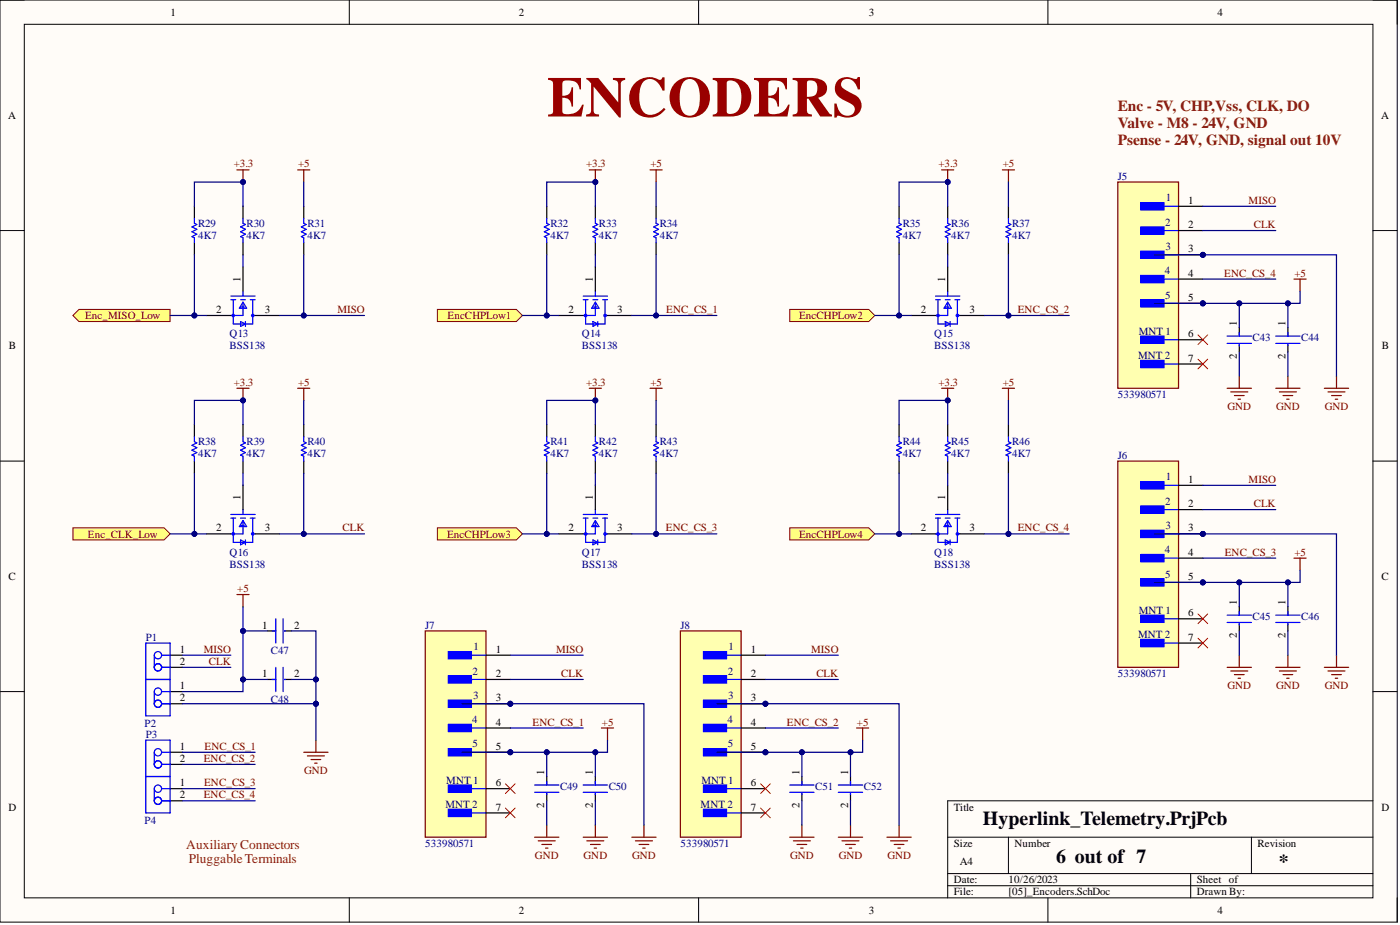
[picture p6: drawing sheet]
<svg xmlns="http://www.w3.org/2000/svg" width="292mm" height="193mm" viewBox="0 0 292 193" stroke-linecap="round" stroke-linejoin="round" font-family="sans-serif">
<defs><g id="words">
<text font-size="11.9" fill="#900" x="114.2" y="24.3">ENCODERS</text>
<g font-size="4.1">
<text x="205.1" y="172.2">Hyperlink_Telemetry.PrjPcb</text>
<text x="220.4" y="180.1">6 out of 7</text>
<text x="266.8" y="181.1">*</text>
</g>
<g font-size="3.2" fill="#85200c">
<text x="233.2" y="23.1">Enc - 5V, CHP,Vss, CLK, DO</text>
<text x="233.2" y="26.7">Valve - M8 - 24V, GND</text>
<text x="233.2" y="30.2">Psense - 24V, GND, signal out 10V</text>
</g>
<g font-size="2.8" fill="#85200c">
<text x="38.9" y="177.1">AuxiliaryConnectors</text>
<text x="39.4" y="180.1">PluggableTerminals</text>
</g>
<g font-size="2.3">
<text x="35.6" y="3.3">1</text>
<text x="108.2" y="3.3">2</text>
<text x="181.3" y="3.3">3</text>
<text x="254" y="3.3">4</text>
<text x="1.7" y="24.8">A</text>
<text x="288.1" y="24.8">A</text>
<text x="247.9" y="42.5">1</text>
<text x="247.9" y="47.6">2</text>
<text x="247.9" y="52.7">3</text>
<text x="50.2" y="58.7" transform="rotate(-90 50.2 58.7)">1</text>
<text x="123.7" y="58.7" transform="rotate(-90 123.7 58.7)">1</text>
<text x="197.2" y="58.7" transform="rotate(-90 197.2 58.7)">1</text>
<text x="247.9" y="57.7">4</text>
<text x="45.1" y="65.3">2</text>
<text x="55.3" y="65.3">3</text>
<text x="118.6" y="65.3">2</text>
<text x="128.8" y="65.3">3</text>
<text x="192.2" y="65.3">2</text>
<text x="202.3" y="65.3">3</text>
<text x="247.9" y="62.8">5</text>
<text x="247.9" y="70.4">6</text>
<text x="258.1" y="68.1" transform="rotate(-90 258.1 68.1)">1</text>
<text x="268.2" y="68.1" transform="rotate(-90 268.2 68.1)">1</text>
<text x="1.9" y="72.9">B</text>
<text x="247.9" y="75.4">7</text>
<text x="258.1" y="74.9" transform="rotate(-90 258.1 74.9)">2</text>
<text x="268.2" y="74.9" transform="rotate(-90 268.2 74.9)">2</text>
<text x="288.3" y="72.9">B</text>
<text x="247.9" y="100.7">1</text>
<text x="50.2" y="104.3" transform="rotate(-90 50.2 104.3)">1</text>
<text x="123.7" y="104.3" transform="rotate(-90 123.7 104.3)">1</text>
<text x="197.2" y="104.3" transform="rotate(-90 197.2 104.3)">1</text>
<text x="247.9" y="105.8">2</text>
<text x="45.1" y="110.9">2</text>
<text x="55.3" y="110.9">3</text>
<text x="118.6" y="110.9">2</text>
<text x="128.8" y="110.9">3</text>
<text x="192.2" y="110.9">2</text>
<text x="202.3" y="110.9">3</text>
<text x="247.9" y="110.9">3</text>
<text x="247.9" y="115.9">4</text>
<text x="1.8" y="121">C</text>
<text x="247.9" y="121">5</text>
<text x="288.2" y="121">C</text>
<text x="54.7" y="131.1">1</text>
<text x="61.3" y="131.1">2</text>
<text x="247.9" y="128.6">6</text>
<text x="258.1" y="126.3" transform="rotate(-90 258.1 126.3)">1</text>
<text x="268.2" y="126.3" transform="rotate(-90 268.2 126.3)">1</text>
<text x="37.5" y="136.2">1</text>
<text x="103.4" y="136.2">1</text>
<text x="156.7" y="136.2">1</text>
<text x="247.9" y="133.6">7</text>
<text x="258.1" y="133.1" transform="rotate(-90 258.1 133.1)">2</text>
<text x="268.2" y="133.1" transform="rotate(-90 268.2 133.1)">2</text>
<text x="37.5" y="143.8">1</text>
<text x="37.5" y="138.7">2</text>
<text x="54.7" y="141.2">1</text>
<text x="61.3" y="141.2">2</text>
<text x="103.4" y="141.2">2</text>
<text x="156.7" y="141.2">2</text>
<text x="37.5" y="146.3">2</text>
<text x="103.4" y="146.3">3</text>
<text x="156.7" y="146.3">3</text>
<text x="103.4" y="151.4">4</text>
<text x="156.7" y="151.4">4</text>
<text x="37.5" y="159">2</text>
<text x="37.5" y="156.4">1</text>
<text x="103.4" y="156.4">5</text>
<text x="113.6" y="161.7" transform="rotate(-90 113.6 161.7)">1</text>
<text x="123.7" y="161.7" transform="rotate(-90 123.7 161.7)">1</text>
<text x="156.7" y="156.4">5</text>
<text x="166.8" y="161.7" transform="rotate(-90 166.8 161.7)">1</text>
<text x="176.9" y="161.7" transform="rotate(-90 176.9 161.7)">1</text>
<text x="37.5" y="166.6">2</text>
<text x="37.5" y="164">1</text>
<text x="103.4" y="164">6</text>
<text x="156.7" y="164">6</text>
<text x="1.8" y="169.1">D</text>
<text x="103.4" y="169.1">7</text>
<text x="113.6" y="168.6" transform="rotate(-90 113.6 168.6)">2</text>
<text x="123.7" y="168.6" transform="rotate(-90 123.7 168.6)">2</text>
<text x="156.7" y="169.1">7</text>
<text x="166.8" y="168.6" transform="rotate(-90 166.8 168.6)">2</text>
<text x="176.9" y="168.6" transform="rotate(-90 176.9 168.6)">2</text>
<text x="199" y="169.1">Title</text>
<text x="288.2" y="169.1">D</text>
<text x="199" y="176.7">Size</text>
<text x="211.7" y="176.7">Number</text>
<text x="262.4" y="176.7">Revision</text>
<text x="199" y="184.3">Date:</text>
<text x="200.3" y="180.5">A4</text>
<text x="210.4" y="184.3">10/26/2023</text>
<text x="249.7" y="184.3">Sheet of</text>
<text x="35.6" y="190.6">1</text>
<text x="108.2" y="190.6">2</text>
<text x="181.3" y="190.6">3</text>
<text x="199" y="186.8">File:</text>
<text x="210.4" y="186.8">[05]_Encoders.SchDoc</text>
<text x="249.7" y="186.8">Drawn By:</text>
<text x="254" y="190.6">4</text>
</g>
<g font-size="2.3" fill="#800000">
<text x="48.8" y="34.9">+3.3</text>
<text x="62.2" y="34.9">+5</text>
<text x="122.3" y="34.9">+3.3</text>
<text x="135.7" y="34.9">+5</text>
<text x="195.8" y="34.9">+3.3</text>
<text x="209.2" y="34.9">+5</text>
<text x="260.5" y="42.5">MISO</text>
<text x="261.6" y="47.6">CLK</text>
<text x="255.4" y="57.7">ENC_CS_4</text>
<text x="270.1" y="57.7">+5</text>
<text x="70.4" y="65.3">MISO</text>
<text x="139" y="65.3">ENC_CS_1</text>
<text x="212.3" y="65.3">ENC_CS_2</text>
<text x="17.7" y="66.6">Enc_MISO_Low</text>
<text x="93.4" y="66.6">EncCHPLow1</text>
<text x="166.7" y="66.6">EncCHPLow2</text>
<text x="48.8" y="80.5">+3.3</text>
<text x="62.2" y="80.5">+5</text>
<text x="122.3" y="80.5">+3.3</text>
<text x="135.7" y="80.5">+5</text>
<text x="195.8" y="80.5">+3.3</text>
<text x="209.2" y="80.5">+5</text>
<text x="256.1" y="85.6">GND</text>
<text x="266.3" y="85.6">GND</text>
<text x="276.4" y="85.6">GND</text>
<text x="260.5" y="100.7">MISO</text>
<text x="261.6" y="105.8">CLK</text>
<text x="18.3" y="112.1">Enc_CLK_Low</text>
<text x="71.5" y="110.9">CLK</text>
<text x="93.3" y="112.1">EncCHPLow3</text>
<text x="138.9" y="110.9">ENC_CS_3</text>
<text x="166.7" y="112.1">EncCHPLow4</text>
<text x="212.3" y="110.9">ENC_CS_4</text>
<text x="255.5" y="115.9">ENC_CS_3</text>
<text x="270.1" y="115.9">+5</text>
<text x="49.5" y="123.5">+5</text>
<text x="42.5" y="136.2">MISO</text>
<text x="116" y="136.2">MISO</text>
<text x="169.3" y="136.2">MISO</text>
<text x="43.6" y="138.7">CLK</text>
<text x="117.1" y="141.2">CLK</text>
<text x="170.4" y="141.2">CLK</text>
<text x="256.1" y="143.8">GND</text>
<text x="266.3" y="143.8">GND</text>
<text x="276.4" y="143.8">GND</text>
<text x="111.1" y="151.4">ENC_CS_1</text>
<text x="125.6" y="151.4">+5</text>
<text x="164.2" y="151.4">ENC_CS_2</text>
<text x="178.8" y="151.4">+5</text>
<text x="42.5" y="159">ENC_CS_2</text>
<text x="42.7" y="156.4">ENC_CS_1</text>
<text x="63.5" y="161.5">GND</text>
<text x="42.5" y="166.6">ENC_CS_4</text>
<text x="42.6" y="164">ENC_CS_3</text>
<text x="111.6" y="179.2">GND</text>
<text x="121.8" y="179.2">GND</text>
<text x="131.9" y="179.2">GND</text>
<text x="164.9" y="179.2">GND</text>
<text x="175" y="179.2">GND</text>
<text x="185.1" y="179.2">GND</text>
</g>
<g font-size="2.3" fill="#000080">
<text x="233.2" y="37.5">J5</text>
<text x="41.3" y="47.3">R29</text>
<text x="51.5" y="47.3">R30</text>
<text x="64.1" y="47.3">R31</text>
<text x="114.8" y="47.3">R32</text>
<text x="125" y="47.3">R33</text>
<text x="137.6" y="47.3">R34</text>
<text x="188.3" y="47.3">R35</text>
<text x="198.5" y="47.3">R36</text>
<text x="211.2" y="47.3">R37</text>
<text x="243.1" y="47.1">2</text>
<text x="243.3" y="42">1</text>
<text x="41.3" y="49.9">4K7</text>
<text x="51.5" y="49.9">4K7</text>
<text x="64.1" y="49.9">4K7</text>
<text x="114.8" y="49.9">4K7</text>
<text x="125" y="49.9">4K7</text>
<text x="137.6" y="49.9">4K7</text>
<text x="188.3" y="49.9">4K7</text>
<text x="198.5" y="49.9">4K7</text>
<text x="211.2" y="49.9">4K7</text>
<text x="243.2" y="52.1">3</text>
<text x="243" y="57.2">4</text>
<text x="243.1" y="62.3">5</text>
<text x="47.9" y="70.4">Q13</text>
<text x="121.4" y="70.4">Q14</text>
<text x="194.9" y="70.4">Q15</text>
<text x="237.6" y="69.9">MNT 1</text>
<text x="261.4" y="71.1">C43</text>
<text x="271.5" y="71.1">C44</text>
<text x="47.9" y="72.9">BSS138</text>
<text x="121.4" y="72.9">BSS138</text>
<text x="194.9" y="72.9">BSS138</text>
<text x="237.4" y="74.9">MNT 2</text>
<text x="233.2" y="83">533980571</text>
<text x="41.3" y="92.9">R38</text>
<text x="41.3" y="95.4">4K7</text>
<text x="51.5" y="92.9">R39</text>
<text x="51.5" y="95.4">4K7</text>
<text x="64.1" y="92.9">R40</text>
<text x="64.1" y="95.4">4K7</text>
<text x="114.8" y="92.9">R41</text>
<text x="114.8" y="95.4">4K7</text>
<text x="125" y="92.9">R42</text>
<text x="125" y="95.4">4K7</text>
<text x="137.6" y="92.9">R43</text>
<text x="137.6" y="95.4">4K7</text>
<text x="188.3" y="92.9">R44</text>
<text x="188.3" y="95.4">4K7</text>
<text x="198.5" y="92.9">R45</text>
<text x="198.5" y="95.4">4K7</text>
<text x="211.2" y="92.9">R46</text>
<text x="211.2" y="95.4">4K7</text>
<text x="233.2" y="95.7">J6</text>
<text x="243.3" y="100.2">1</text>
<text x="243.1" y="105.3">2</text>
<text x="243.2" y="110.4">3</text>
<text x="47.9" y="115.9">Q16</text>
<text x="47.9" y="118.5">BSS138</text>
<text x="121.4" y="115.9">Q17</text>
<text x="121.4" y="118.5">BSS138</text>
<text x="194.9" y="115.9">Q18</text>
<text x="194.9" y="118.5">BSS138</text>
<text x="243" y="115.4">4</text>
<text x="243.1" y="120.5">5</text>
<text x="88.7" y="131.1">J7</text>
<text x="142" y="131.1">J8</text>
<text x="237.6" y="128.1">MNT 1</text>
<text x="261.4" y="129.3">C45</text>
<text x="271.5" y="129.3">C46</text>
<text x="30.4" y="133.6">P1</text>
<text x="56.5" y="136.4">C47</text>
<text x="98.8" y="135.7">1</text>
<text x="152" y="135.7">1</text>
<text x="237.4" y="133.1">MNT 2</text>
<text x="98.6" y="140.7">2</text>
<text x="151.8" y="140.7">2</text>
<text x="233.2" y="141.2">533980571</text>
<text x="56.5" y="146.6">C48</text>
<text x="98.7" y="145.8">3</text>
<text x="151.9" y="145.8">3</text>
<text x="30.2" y="151.6">P2</text>
<text x="30.4" y="153.9">P3</text>
<text x="98.5" y="150.9">4</text>
<text x="98.6" y="155.9">5</text>
<text x="151.8" y="150.9">4</text>
<text x="151.8" y="155.9">5</text>
<text x="93.1" y="163.5">MNT 1</text>
<text x="116.9" y="164.8">C49</text>
<text x="127" y="164.8">C50</text>
<text x="146.4" y="163.5">MNT 1</text>
<text x="170.1" y="164.8">C51</text>
<text x="180.2" y="164.8">C52</text>
<text x="30.2" y="171.9">P4</text>
<text x="92.9" y="168.6">MNT 2</text>
<text x="146.2" y="168.6">MNT 2</text>
<text x="88.7" y="176.7">533980571</text>
<text x="142" y="176.7">533980571</text>
</g>
</g></defs>
<path d="M0 0h291.5v192.4h-291.5z" fill-rule="evenodd" fill="#fffcf8"/>
<path d="M0 0h291.5v192.4h-291.5z" fill="none" stroke="#000" stroke-width=".21"/>
<path d="M5.1 5.1h281.4v182.2h-281.4z" fill-rule="evenodd" fill="#fffcf8"/>
<g fill="none" stroke="#000" stroke-width=".21">
<path d="M0 0h5.1M5.1 5.1h281.4v182.2h-281.4zM72.9 0v5.1M145.8 0v5.1M218.6 0v5.1M286.5 0h5v5.1M0 48.1h5.1M286.5 48.1h5M0 96.2h5.1M286.5 96.2h5M0 144.3h5.1M286.5 144.3h5"/>
<path d="M197.7 174.7h88.8M210.4 174.7v7.5M261.1 174.7v7.5M286.5 167.1h-88.8v20.2M72.9 187.3v5.1M145.8 187.3v5.1M197.7 182.2h88.8M197.7 184.8h88.8M218.6 187.3v5.1M248.4 182.2v5.1M291.5 187.3v5.1"/>
</g>
<path d="M49.4 35.4h2.6M50.7 35.4v2.6" fill="none" stroke="#800000" stroke-width=".25"/>
<circle cx="50.7" cy="38" r=".51" fill="#000080"/>
<circle cx="50.7" cy="38" r=".51" fill="none" stroke="#000080" stroke-width=".21"/>
<path d="M62.1 35.4h2.5M63.4 35.4v2.6" fill="none" stroke="#800000" stroke-width=".25"/>
<path d="M91.3 64.5h16.4l1.3 1.3-1.3 1.3h-16.4z" fill-rule="evenodd" fill="#ffff80"/>
<path d="M91.3 64.5h16.4l1.3 1.3-1.3 1.3h-16.4z" fill="none" stroke="#800000" stroke-width=".21"/>
<path d="M164.8 64.5h16.5l1.2 1.3-1.2 1.3h-16.5z" fill-rule="evenodd" fill="#ffff80"/>
<path d="M164.8 64.5h16.5l1.2 1.3-1.2 1.3h-16.5z" fill="none" stroke="#800000" stroke-width=".21"/>
<path d="M91.3 110.1h16.4l1.3 1.3-1.3 1.2h-16.4z" fill-rule="evenodd" fill="#ffff80"/>
<path d="M91.3 110.1h16.4l1.3 1.3-1.3 1.2h-16.4z" fill="none" stroke="#800000" stroke-width=".21"/>
<path d="M164.8 110.1h16.5l1.2 1.3-1.2 1.2h-16.5z" fill-rule="evenodd" fill="#ffff80"/>
<path d="M164.8 110.1h16.5l1.2 1.3-1.2 1.2h-16.5z" fill="none" stroke="#800000" stroke-width=".21"/>
<path d="M15.2 110.1h19l1.3 1.3-1.3 1.2h-19z" fill-rule="evenodd" fill="#ffff80"/>
<path d="M15.2 110.1h19l1.3 1.3-1.3 1.2h-19z" fill="none" stroke="#800000" stroke-width=".21"/>
<path d="M15.2 65.8l1.3-1.3h19v2.6h-19z" fill-rule="evenodd" fill="#ffff80"/>
<path d="M15.2 65.8l1.3-1.3h19v2.6h-19z" fill="none" stroke="#800000" stroke-width=".21"/>
<path d="M40.6 43v2.6M40.6 50.6v2.6M50.7 43v2.6M50.7 50.6v2.6M50.7 55.7v5.1M63.4 43v2.6M63.4 50.6v2.6M43.1 65.8h5.1M53.2 65.8h5.1" fill="none" stroke="#000" stroke-width=".25"/>
<g fill="none" stroke="#00f" stroke-width=".25">
<path d="M40.6 45.6v1l.5 .2-1 .5 1 .5-1 .6 1 .5-1 .5 .5 .2v1M50.7 45.6v1l.5 .2-1 .5 1 .5-1 .6 1 .5-1 .5 .5 .2v1M63.4 45.6v1l.5 .2-1 .5 1 .5-1 .6 1 .5-1 .5 .5 .2v1M48.2 61.8h5M48.2 62.5h1M48.7 62.5v5.1h4v-5.1M50.2 62.5h1M50.2 64h.8M50.2 67.1l1 .5-1 .5zM50.7 60.8v1M50.7 63.3v2.5h-2.5M50.7 63l.8 1.3h-1.6z"/>
<path d="M51.2 67.1v1M52.2 62.5h1M52.7 65.8h.5"/>
<circle cx="48.7" cy="65.8" r=".25"/>
<circle cx="52.7" cy="65.8" r=".25"/>
</g>
<path d="M49.4 81h2.6M50.7 81v2.5" fill="none" stroke="#800000" stroke-width=".25"/>
<circle cx="50.7" cy="83.5" r=".51" fill="#000080"/>
<circle cx="50.7" cy="83.5" r=".51" fill="none" stroke="#000080" stroke-width=".21"/>
<path d="M122.9 35.4h2.6M124.2 35.4v2.6M62.1 81h2.5M63.4 81v2.5" fill="none" stroke="#800000" stroke-width=".25"/>
<path d="M40.6 88.6v2.5M40.6 96.2v2.5M50.7 88.6v2.5M50.7 96.2v2.5M63.4 88.6v2.5M63.4 96.2v2.5M43.1 111.4h5.1M50.7 101.3v5M53.2 111.4h5.1" fill="none" stroke="#000" stroke-width=".25"/>
<g fill="none" stroke="#00f" stroke-width=".25">
<path d="M40.6 91.1v1l.5 .3-1 .5 1 .5-1 .5 1 .5-1 .5 .5 .3v1M50.7 91.1v1l.5 .3-1 .5 1 .5-1 .5 1 .5-1 .5 .5 .3v1M63.4 91.1v1l.5 .3-1 .5 1 .5-1 .5 1 .5-1 .5 .5 .3v1M48.2 107.3h5M48.2 108.1h1M48.7 108.1v5h4v-5M50.2 108.1h1M50.2 109.6h.8M50.2 112.6l1 .5-1 .6zM50.7 106.3v1M50.7 108.8v2.6h-2.5M50.7 108.6l.8 1.3h-1.6z"/>
<path d="M51.2 112.6v1.1M52.2 108.1h1M52.7 111.4h.5"/>
<circle cx="48.7" cy="111.4" r=".25"/>
<circle cx="52.7" cy="111.4" r=".25"/>
</g>
<circle cx="124.2" cy="38" r=".51" fill="#000080"/>
<circle cx="124.2" cy="38" r=".51" fill="none" stroke="#000080" stroke-width=".21"/>
<path d="M135.6 35.4h2.6M136.9 35.4v2.6M196.5 35.4h2.5M197.7 35.4v2.6" fill="none" stroke="#800000" stroke-width=".25"/>
<path d="M114.1 43v2.6M114.1 50.6v2.6M124.2 43v2.6M124.2 50.6v2.6M124.2 55.7v5.1M136.9 43v2.6M136.9 50.6v2.6M116.6 65.8h5.1M126.7 65.8h5.1" fill="none" stroke="#000" stroke-width=".25"/>
<g fill="none" stroke="#00f" stroke-width=".25">
<path d="M114.1 45.6v1l.5 .2-1 .5 1 .5-1 .6 1 .5-1 .5 .5 .2v1M124.2 45.6v1l.5 .2-1 .5 1 .5-1 .6 1 .5-1 .5 .5 .2v1M136.9 45.6v1l.5 .2-1 .5 1 .5-1 .6 1 .5-1 .5 .5 .2v1M121.7 61.8h5M121.7 62.5h1M122.2 62.5v5.1h4v-5.1M123.7 62.5h1M123.7 64h.8M123.7 67.1l1 .5-1 .5zM124.2 60.8v1M124.2 63.3v2.5h-2.5M124.2 63l.8 1.3h-1.5z"/>
<path d="M124.7 67.1v1M125.7 62.5h1M126.2 65.8h.5"/>
<circle cx="122.2" cy="65.8" r=".25"/>
<circle cx="126.2" cy="65.8" r=".25"/>
</g>
<circle cx="197.7" cy="38" r=".51" fill="#000080"/>
<circle cx="197.7" cy="38" r=".51" fill="none" stroke="#000080" stroke-width=".21"/>
<path d="M209.1 35.4h2.6M210.4 35.4v2.6M122.9 81h2.6M124.2 81v2.5" fill="none" stroke="#800000" stroke-width=".25"/>
<path d="M187.6 43v2.6M187.6 50.6v2.6M197.7 43v2.6M197.7 50.6v2.6M197.7 55.7v5.1M210.4 43v2.6M210.4 50.6v2.6M190.1 65.8h5.1M200.3 65.8h5" fill="none" stroke="#000" stroke-width=".25"/>
<g fill="none" stroke="#00f" stroke-width=".25">
<path d="M187.6 45.6v1l.5 .2-1 .5 1 .5-1 .6 1 .5-1 .5 .5 .2v1M197.7 45.6v1l.5 .2-1 .5 1 .5-1 .6 1 .5-1 .5 .5 .2v1M210.4 45.6v1l.5 .2-1 .5 1 .5-1 .6 1 .5-1 .5 .5 .2v1M195.2 61.8h5.1M195.2 62.5h1M195.7 62.5v5.1h4.1v-5.1M197.2 62.5h1M197.2 64h.8M197.2 67.1l1 .5-1 .5zM197.7 60.8v1M197.7 63.3v2.5h-2.5M197.7 63l.8 1.3h-1.5z"/>
<path d="M198.2 67.1v1M199.2 62.5h1.1M199.8 65.8h.5"/>
<circle cx="195.7" cy="65.8" r=".25"/>
<circle cx="199.8" cy="65.8" r=".25"/>
</g>
<circle cx="124.2" cy="83.5" r=".51" fill="#000080"/>
<circle cx="124.2" cy="83.5" r=".51" fill="none" stroke="#000080" stroke-width=".21"/>
<path d="M135.6 81h2.6M136.9 81v2.5M196.5 81h2.5M197.7 81v2.5" fill="none" stroke="#800000" stroke-width=".25"/>
<path d="M114.1 88.6v2.5M114.1 96.2v2.5M124.2 88.6v2.5M124.2 96.2v2.5M136.9 88.6v2.5M136.9 96.2v2.5M116.6 111.4h5.1M124.2 101.3v5M126.7 111.4h5.1" fill="none" stroke="#000" stroke-width=".25"/>
<g fill="none" stroke="#00f" stroke-width=".25">
<path d="M114.1 91.1v1l.5 .3-1 .5 1 .5-1 .5 1 .5-1 .5 .5 .3v1M124.2 91.1v1l.5 .3-1 .5 1 .5-1 .5 1 .5-1 .5 .5 .3v1M136.9 91.1v1l.5 .3-1 .5 1 .5-1 .5 1 .5-1 .5 .5 .3v1M121.7 107.3h5M121.7 108.1h1M122.2 108.1v5h4v-5M123.7 108.1h1M123.7 109.6h.8M123.7 112.6l1 .5-1 .6zM124.2 106.3v1M124.2 108.8v2.6h-2.5M124.2 108.6l.8 1.3h-1.5z"/>
<path d="M124.7 112.6v1.1M125.7 108.1h1M126.2 111.4h.5"/>
<circle cx="122.2" cy="111.4" r=".25"/>
<circle cx="126.2" cy="111.4" r=".25"/>
</g>
<circle cx="197.7" cy="83.5" r=".51" fill="#000080"/>
<circle cx="197.7" cy="83.5" r=".51" fill="none" stroke="#000080" stroke-width=".21"/>
<path d="M209.1 81h2.6M210.4 81v2.5" fill="none" stroke="#800000" stroke-width=".25"/>
<path d="M187.6 88.6v2.5M187.6 96.2v2.5M197.7 88.6v2.5M197.7 96.2v2.5M210.4 88.6v2.5M210.4 96.2v2.5M190.1 111.4h5.1M197.7 101.3v5M200.3 111.4h5" fill="none" stroke="#000" stroke-width=".25"/>
<g fill="none" stroke="#00f" stroke-width=".25">
<path d="M187.6 91.1v1l.5 .3-1 .5 1 .5-1 .5 1 .5-1 .5 .5 .3v1M197.7 91.1v1l.5 .3-1 .5 1 .5-1 .5 1 .5-1 .5 .5 .3v1M210.4 91.1v1l.5 .3-1 .5 1 .5-1 .5 1 .5-1 .5 .5 .3v1M195.2 107.3h5.1M195.2 108.1h1M195.7 108.1v5h4.1v-5M197.2 108.1h1M197.2 109.6h.8M197.2 112.6l1 .5-1 .6zM197.7 106.3v1M197.7 108.8v2.6h-2.5M197.7 108.6l.8 1.3h-1.5z"/>
<path d="M198.2 112.6v1.1M199.2 108.1h1.1M199.8 111.4h.5"/>
<circle cx="195.7" cy="111.4" r=".25"/>
<circle cx="199.8" cy="111.4" r=".25"/>
</g>
<circle cx="106.5" cy="146.8" r=".51" fill="#000080"/>
<circle cx="106.5" cy="146.8" r=".51" fill="none" stroke="#000080" stroke-width=".21"/>
<circle cx="106.5" cy="156.9" r=".51" fill="#000080"/>
<circle cx="106.5" cy="156.9" r=".51" fill="none" stroke="#000080" stroke-width=".21"/>
<path d="M88.7 131.6h12.7v43.1h-12.7z" fill-rule="evenodd" fill="#ffffb0"/>
<path d="M88.7 131.6h12.7v43.1h-12.7z" fill="none" stroke="#800000" stroke-width=".25"/>
<path d="M93.5 135.9h4.9v1.5h-4.9z" fill-rule="evenodd" fill="#00f"/>
<path d="M93.5 135.9h4.9v1.5h-4.9zM95.8 136.7h5.6" fill="none" stroke="#00f" stroke-width=".25"/>
<path d="M93.5 141h4.9v1.5h-4.9z" fill-rule="evenodd" fill="#00f"/>
<path d="M93.5 141h4.9v1.5h-4.9zM95.8 141.7h5.6" fill="none" stroke="#00f" stroke-width=".25"/>
<path d="M93.5 146.1h4.9v1.5h-4.9z" fill-rule="evenodd" fill="#00f"/>
<path d="M93.5 146.1h4.9v1.5h-4.9zM95.8 146.8h5.6" fill="none" stroke="#00f" stroke-width=".25"/>
<path d="M93.5 151.1h4.9v1.5h-4.9z" fill-rule="evenodd" fill="#00f"/>
<path d="M93.5 151.1h4.9v1.5h-4.9zM95.8 151.9h5.6" fill="none" stroke="#00f" stroke-width=".25"/>
<path d="M93.5 156.2h4.9v1.5h-4.9z" fill-rule="evenodd" fill="#00f"/>
<path d="M93.5 156.2h4.9v1.5h-4.9zM95.8 156.9h5.6" fill="none" stroke="#00f" stroke-width=".25"/>
<path d="M93.5 163.8h4.9v1.5h-4.9z" fill-rule="evenodd" fill="#00f"/>
<path d="M93.5 163.8h4.9v1.5h-4.9zM95.8 164.5h5.6" fill="none" stroke="#00f" stroke-width=".25"/>
<path d="M93.5 168.8h4.9v1.5h-4.9z" fill-rule="evenodd" fill="#00f"/>
<path d="M93.5 168.8h4.9v1.5h-4.9zM95.8 169.6h5.6" fill="none" stroke="#00f" stroke-width=".25"/>
<path d="M101.4 136.7h5.1M101.4 141.7h5.1M101.4 146.8h5.1" fill="none" stroke="#000" stroke-width=".25"/>
<circle cx="106.5" cy="146.8" r=".51" fill="#000080"/>
<circle cx="106.5" cy="146.8" r=".51" fill="none" stroke="#000080" stroke-width=".21"/>
<path d="M101.4 151.9h5.1M101.4 156.9h5.1" fill="none" stroke="#000" stroke-width=".25"/>
<circle cx="106.5" cy="156.9" r=".51" fill="#000080"/>
<circle cx="106.5" cy="156.9" r=".51" fill="none" stroke="#000080" stroke-width=".21"/>
<path d="M101.4 164.5h5.1M101.4 169.6h5.1M114.1 162v1.8M114.1 165.5v1.6M124.2 162v1.8M124.2 165.5v1.6" fill="none" stroke="#000" stroke-width=".25"/>
<path d="M105.5 163.5l2 2M105.5 168.6l2 2M107.5 163.5l-2 2M107.5 168.6l-2 2" fill="none" stroke="#f00" stroke-width=".21"/>
<g fill="none" stroke="#800000" stroke-width=".25">
<path d="M125.5 151.9h2.5M126.7 151.9v2.5M111.5 174.7h5.1M112.3 175.4h3.5M113.1 176.2h2M113.8 176.9h.5M114.1 172.1v2.6M121.7 174.7h5M122.4 175.4h3.6M123.2 176.2h2M124 176.9h.5M124.2 172.1v2.6"/>
<path d="M131.8 174.7h5.1M132.6 175.4h3.5M133.3 176.2h2.1M134.1 176.9h.5M134.4 172.1v2.6"/>
</g>
<path d="M111.5 163.8h5.1M111.5 165.3h5.1M114.1 163v.8M114.1 165.5v.3M121.7 163.8h5M121.7 165.3h5M124.2 163v.8M124.2 165.5v.3" fill="none" stroke="#00f" stroke-width=".25"/>
<circle cx="159.7" cy="146.8" r=".51" fill="#000080"/>
<circle cx="159.7" cy="146.8" r=".51" fill="none" stroke="#000080" stroke-width=".21"/>
<circle cx="159.7" cy="156.9" r=".51" fill="#000080"/>
<circle cx="159.7" cy="156.9" r=".51" fill="none" stroke="#000080" stroke-width=".21"/>
<path d="M142 131.6h12.6v43.1h-12.6z" fill-rule="evenodd" fill="#ffffb0"/>
<path d="M142 131.6h12.6v43.1h-12.6z" fill="none" stroke="#800000" stroke-width=".25"/>
<path d="M146.8 135.9h4.8v1.5h-4.8z" fill-rule="evenodd" fill="#00f"/>
<path d="M146.8 135.9h4.8v1.5h-4.8zM149.1 136.7h5.5" fill="none" stroke="#00f" stroke-width=".25"/>
<path d="M146.8 141h4.8v1.5h-4.8z" fill-rule="evenodd" fill="#00f"/>
<path d="M146.8 141h4.8v1.5h-4.8zM149.1 141.7h5.5" fill="none" stroke="#00f" stroke-width=".25"/>
<path d="M146.8 146.1h4.8v1.5h-4.8z" fill-rule="evenodd" fill="#00f"/>
<path d="M146.8 146.1h4.8v1.5h-4.8zM149.1 146.8h5.5" fill="none" stroke="#00f" stroke-width=".25"/>
<path d="M146.8 151.1h4.8v1.5h-4.8z" fill-rule="evenodd" fill="#00f"/>
<path d="M146.8 151.1h4.8v1.5h-4.8zM149.1 151.9h5.5" fill="none" stroke="#00f" stroke-width=".25"/>
<path d="M146.8 156.2h4.8v1.5h-4.8z" fill-rule="evenodd" fill="#00f"/>
<path d="M146.8 156.2h4.8v1.5h-4.8zM149.1 156.9h5.5" fill="none" stroke="#00f" stroke-width=".25"/>
<path d="M146.8 163.8h4.8v1.5h-4.8z" fill-rule="evenodd" fill="#00f"/>
<path d="M146.8 163.8h4.8v1.5h-4.8zM149.1 164.5h5.5" fill="none" stroke="#00f" stroke-width=".25"/>
<path d="M146.8 168.8h4.8v1.5h-4.8z" fill-rule="evenodd" fill="#00f"/>
<path d="M146.8 168.8h4.8v1.5h-4.8zM149.1 169.6h5.5" fill="none" stroke="#00f" stroke-width=".25"/>
<path d="M154.6 136.7h5.1M154.6 141.7h5.1M154.6 146.8h5.1" fill="none" stroke="#000" stroke-width=".25"/>
<circle cx="159.7" cy="146.8" r=".51" fill="#000080"/>
<circle cx="159.7" cy="146.8" r=".51" fill="none" stroke="#000080" stroke-width=".21"/>
<path d="M154.6 151.9h5.1M154.6 156.9h5.1" fill="none" stroke="#000" stroke-width=".25"/>
<circle cx="159.7" cy="156.9" r=".51" fill="#000080"/>
<circle cx="159.7" cy="156.9" r=".51" fill="none" stroke="#000080" stroke-width=".21"/>
<path d="M154.6 164.5h5.1M154.6 169.6h5.1M167.3 162v1.8M167.3 165.5v1.6M177.4 162v1.8M177.4 165.5v1.6" fill="none" stroke="#000" stroke-width=".25"/>
<path d="M158.7 163.5l2 2M158.7 168.6l2 2M160.7 163.5l-2 2M160.7 168.6l-2 2" fill="none" stroke="#f00" stroke-width=".21"/>
<g fill="none" stroke="#800000" stroke-width=".25">
<path d="M178.7 151.9h2.6M180 151.9v2.5M164.8 174.7h5M165.5 175.4h3.6M166.3 176.2h2M167.1 176.9h.5M167.3 172.1v2.6M174.9 174.7h5.1M175.7 175.4h3.5M176.4 176.2h2.1M177.2 176.9h.5M177.4 172.1v2.6"/>
<path d="M185.1 174.7h5M185.8 175.4h3.6M186.6 176.2h2M187.3 176.9h.5M187.6 172.1v2.6"/>
</g>
<path d="M164.8 163.8h5M164.8 165.3h5M167.3 163v.8M167.3 165.5v.3M174.9 163.8h5.1M174.9 165.3h5.1M177.4 163v.8M177.4 165.5v.3" fill="none" stroke="#00f" stroke-width=".25"/>
<circle cx="251" cy="111.4" r=".51" fill="#000080"/>
<circle cx="251" cy="111.4" r=".51" fill="none" stroke="#000080" stroke-width=".21"/>
<circle cx="251" cy="121.5" r=".51" fill="#000080"/>
<circle cx="251" cy="121.5" r=".51" fill="none" stroke="#000080" stroke-width=".21"/>
<path d="M233.2 96.2h12.7v43h-12.7z" fill-rule="evenodd" fill="#ffffb0"/>
<path d="M233.2 96.2h12.7v43h-12.7z" fill="none" stroke="#800000" stroke-width=".25"/>
<path d="M238 100.5h4.9v1.5h-4.9z" fill-rule="evenodd" fill="#00f"/>
<path d="M238 100.5h4.9v1.5h-4.9zM240.3 101.3h5.6" fill="none" stroke="#00f" stroke-width=".25"/>
<path d="M238 105.6h4.9v1.5h-4.9z" fill-rule="evenodd" fill="#00f"/>
<path d="M238 105.6h4.9v1.5h-4.9zM240.3 106.3h5.6" fill="none" stroke="#00f" stroke-width=".25"/>
<path d="M238 110.6h4.9v1.5h-4.9z" fill-rule="evenodd" fill="#00f"/>
<path d="M238 110.6h4.9v1.5h-4.9zM240.3 111.4h5.6" fill="none" stroke="#00f" stroke-width=".25"/>
<path d="M238 115.7h4.9v1.5h-4.9z" fill-rule="evenodd" fill="#00f"/>
<path d="M238 115.7h4.9v1.5h-4.9zM240.3 116.4h5.6" fill="none" stroke="#00f" stroke-width=".25"/>
<path d="M238 120.7h4.9v1.6h-4.9z" fill-rule="evenodd" fill="#00f"/>
<path d="M238 120.7h4.9v1.6h-4.9zM240.3 121.5h5.6" fill="none" stroke="#00f" stroke-width=".25"/>
<path d="M238 128.3h4.9v1.6h-4.9z" fill-rule="evenodd" fill="#00f"/>
<path d="M238 128.3h4.9v1.6h-4.9zM240.3 129.1h5.6" fill="none" stroke="#00f" stroke-width=".25"/>
<path d="M238 133.4h4.9v1.5h-4.9z" fill-rule="evenodd" fill="#00f"/>
<path d="M238 133.4h4.9v1.5h-4.9zM240.3 134.2h5.6" fill="none" stroke="#00f" stroke-width=".25"/>
<path d="M245.9 101.3h5.1M245.9 106.3h5.1M245.9 111.4h5.1" fill="none" stroke="#000" stroke-width=".25"/>
<circle cx="251" cy="111.4" r=".51" fill="#000080"/>
<circle cx="251" cy="111.4" r=".51" fill="none" stroke="#000080" stroke-width=".21"/>
<path d="M245.9 116.4h5.1M245.9 121.5h5.1" fill="none" stroke="#000" stroke-width=".25"/>
<circle cx="251" cy="121.5" r=".51" fill="#000080"/>
<circle cx="251" cy="121.5" r=".51" fill="none" stroke="#000080" stroke-width=".21"/>
<path d="M245.9 129.1h5.1M245.9 134.2h5.1M258.6 126.6v1.7M258.6 130.1v1.5M268.7 126.6v1.7M268.7 130.1v1.5" fill="none" stroke="#000" stroke-width=".25"/>
<path d="M249.9 128.1l2.1 2M249.9 133.1l2.1 2.1M252 128.1l-2.1 2M252 133.1l-2.1 2.1" fill="none" stroke="#f00" stroke-width=".21"/>
<g fill="none" stroke="#800000" stroke-width=".25">
<path d="M270 116.4h2.5M271.2 116.4v2.6M256 139.2h5.1M256.8 140h3.5M258.6 136.7v2.5M266.2 139.2h5M266.9 140h3.6M268.7 136.7v2.5M276.3 139.2h5.1M277.1 140h3.5M278.8 136.7v2.5M257.6 140.7h2"/>
<path d="M258.3 141.5h.5M267.7 140.7h2M268.5 141.5h.5M277.8 140.7h2.1M278.6 141.5h.5"/>
</g>
<path d="M256 128.3h5.1M256 129.9h5.1M258.6 127.6v.7M258.6 130.1v.3M266.2 128.3h5M266.2 129.9h5M268.7 127.6v.7M268.7 130.1v.3" fill="none" stroke="#00f" stroke-width=".25"/>
<circle cx="251" cy="53.2" r=".51" fill="#000080"/>
<circle cx="251" cy="53.2" r=".51" fill="none" stroke="#000080" stroke-width=".21"/>
<circle cx="251" cy="63.3" r=".51" fill="#000080"/>
<circle cx="251" cy="63.3" r=".51" fill="none" stroke="#000080" stroke-width=".21"/>
<path d="M233.2 38h12.7v43h-12.7z" fill-rule="evenodd" fill="#ffffb0"/>
<path d="M233.2 38h12.7v43h-12.7z" fill="none" stroke="#800000" stroke-width=".25"/>
<path d="M238 42.3h4.9v1.5h-4.9z" fill-rule="evenodd" fill="#00f"/>
<path d="M238 42.3h4.9v1.5h-4.9zM240.3 43h5.6" fill="none" stroke="#00f" stroke-width=".25"/>
<path d="M238 47.3h4.9v1.6h-4.9z" fill-rule="evenodd" fill="#00f"/>
<path d="M238 47.3h4.9v1.6h-4.9zM240.3 48.1h5.6" fill="none" stroke="#00f" stroke-width=".25"/>
<path d="M238 52.4h4.9v1.5h-4.9z" fill-rule="evenodd" fill="#00f"/>
<path d="M238 52.4h4.9v1.5h-4.9zM240.3 53.2h5.6" fill="none" stroke="#00f" stroke-width=".25"/>
<path d="M238 57.5h4.9v1.5h-4.9z" fill-rule="evenodd" fill="#00f"/>
<path d="M238 57.5h4.9v1.5h-4.9zM240.3 58.2h5.6" fill="none" stroke="#00f" stroke-width=".25"/>
<path d="M238 62.5h4.9v1.5h-4.9z" fill-rule="evenodd" fill="#00f"/>
<path d="M238 62.5h4.9v1.5h-4.9zM240.3 63.3h5.6" fill="none" stroke="#00f" stroke-width=".25"/>
<path d="M238 70.1h4.9v1.5h-4.9z" fill-rule="evenodd" fill="#00f"/>
<path d="M238 70.1h4.9v1.5h-4.9zM240.3 70.9h5.6" fill="none" stroke="#00f" stroke-width=".25"/>
<path d="M238 75.2h4.9v1.5h-4.9z" fill-rule="evenodd" fill="#00f"/>
<path d="M238 75.2h4.9v1.5h-4.9zM240.3 75.9h5.6" fill="none" stroke="#00f" stroke-width=".25"/>
<path d="M245.9 43h5.1M245.9 48.1h5.1M245.9 53.2h5.1" fill="none" stroke="#000" stroke-width=".25"/>
<circle cx="251" cy="53.2" r=".51" fill="#000080"/>
<circle cx="251" cy="53.2" r=".51" fill="none" stroke="#000080" stroke-width=".21"/>
<path d="M245.9 58.2h5.1M245.9 63.3h5.1" fill="none" stroke="#000" stroke-width=".25"/>
<circle cx="251" cy="63.3" r=".51" fill="#000080"/>
<circle cx="251" cy="63.3" r=".51" fill="none" stroke="#000080" stroke-width=".21"/>
<g fill="none" stroke="#000" stroke-width=".25">
<path d="M245.9 70.9h5.1M245.9 75.9h5.1M258.6 68.3v1.8M258.6 71.9v1.5M268.7 68.3v1.8M268.7 71.9v1.5M35.5 139.2h2.5M35.5 136.7h2.5M55.8 131.6h1.7M59.3 131.6h1.5M35.5 146.8h2.5M35.5 144.3h2.5"/>
<path d="M35.5 159.5h2.5M35.5 156.9h2.5M55.8 141.7h1.7M59.3 141.7h1.5M35.5 167.1h2.5M35.5 164.5h2.5"/>
</g>
<path d="M249.9 69.9l2.1 2M249.9 74.9l2.1 2.1M252 69.9l-2.1 2M252 74.9l-2.1 2.1" fill="none" stroke="#f00" stroke-width=".21"/>
<g fill="none" stroke="#800000" stroke-width=".25">
<path d="M270 58.2h2.5M271.2 58.2v2.6M258.6 78.5v2.5M268.7 78.5v2.5M278.8 78.5v2.5M256 81h5.1M256.8 81.8h3.5M257.6 82.5h2M258.3 83.3h.5M266.2 81h5M266.9 81.8h3.6M267.7 82.5h2"/>
<path d="M268.5 83.3h.5M276.3 81h5.1M277.1 81.8h3.5M277.8 82.5h2.1M278.6 83.3h.5M49.4 124h2.6M50.7 124v2.6M63.4 156.9h5M64.1 157.7h3.6M64.9 158.5h2M65.7 159.2h.5M65.9 154.4v2.5"/>
</g>
<g fill="none" stroke="#00f" stroke-width=".25">
<path d="M256 70.1h5.1M256 71.6h5.1M258.6 69.4v.7M258.6 71.9v.2M266.2 70.1h5M266.2 71.6h5M268.7 69.4v.7M268.7 71.9v.2M30.4 134.2h5.1v15.1h-5.1zM32.2 136.7v2.5M33.7 136.7h1.8M33.7 139.2h1.8"/>
<path d="M56.8 131.6h.7M57.5 129.1v5.1M57.5 139.2v5.1M59.1 129.1v5.1M59.1 139.2v5.1M59.3 131.6h.3M30.4 141.7h5.1M30.4 154.4h5.1v15.2h-5.1zM32.2 144.3v2.5M32.2 156.9v2.6M33.7 144.3h1.8M33.7 146.8h1.8"/>
<path d="M33.7 156.9h1.8M33.7 159.5h1.8M56.8 141.7h.7M59.3 141.7h.3M30.4 162h5.1M32.2 164.5v2.6M33.7 164.5h1.8M33.7 167.1h1.8"/>
<circle cx="33" cy="136.7" r=".76"/>
<circle cx="33" cy="139.2" r=".76"/>
<circle cx="33" cy="156.9" r=".76"/>
<circle cx="33" cy="144.3" r=".76"/>
<circle cx="33" cy="146.8" r=".76"/>
<circle cx="33" cy="159.5" r=".76"/>
<circle cx="33" cy="167.1" r=".76"/>
<circle cx="33" cy="164.5" r=".76"/>
</g>
<path d="M40.6 53.2v12.6h2.5" fill="none" stroke="#000080" stroke-width=".25"/>
<circle cx="40.6" cy="65.8" r=".51" fill="#000080"/>
<circle cx="40.6" cy="65.8" r=".51" fill="none" stroke="#000080" stroke-width=".21"/>
<path d="M35.5 65.8h5.1" fill="none" stroke="#000080" stroke-width=".25"/>
<circle cx="40.6" cy="65.8" r=".51" fill="#000080"/>
<circle cx="40.6" cy="65.8" r=".51" fill="none" stroke="#000080" stroke-width=".21"/>
<path d="M63.4 53.2v12.6" fill="none" stroke="#000080" stroke-width=".25"/>
<circle cx="63.4" cy="65.8" r=".51" fill="#000080"/>
<circle cx="63.4" cy="65.8" r=".51" fill="none" stroke="#000080" stroke-width=".21"/>
<path d="M40.6 43v-5h10.1v5M50.7 53.2v2.5" fill="none" stroke="#000080" stroke-width=".25"/>
<circle cx="50.7" cy="38" r=".51" fill="#000080"/>
<circle cx="50.7" cy="38" r=".51" fill="none" stroke="#000080" stroke-width=".21"/>
<path d="M63.4 38v5M40.6 98.7v12.7h2.5" fill="none" stroke="#000080" stroke-width=".25"/>
<circle cx="40.6" cy="111.4" r=".51" fill="#000080"/>
<circle cx="40.6" cy="111.4" r=".51" fill="none" stroke="#000080" stroke-width=".21"/>
<path d="M35.5 111.4h5.1" fill="none" stroke="#000080" stroke-width=".25"/>
<circle cx="40.6" cy="111.4" r=".51" fill="#000080"/>
<circle cx="40.6" cy="111.4" r=".51" fill="none" stroke="#000080" stroke-width=".21"/>
<path d="M40.6 88.6v-5.1h10.1v5.1M50.7 98.7v2.6" fill="none" stroke="#000080" stroke-width=".25"/>
<circle cx="50.7" cy="83.5" r=".51" fill="#000080"/>
<circle cx="50.7" cy="83.5" r=".51" fill="none" stroke="#000080" stroke-width=".21"/>
<path d="M63.4 98.7v12.7h-5.1M63.4 83.5v5.1" fill="none" stroke="#000080" stroke-width=".25"/>
<circle cx="63.4" cy="111.4" r=".51" fill="#000080"/>
<circle cx="63.4" cy="111.4" r=".51" fill="none" stroke="#000080" stroke-width=".21"/>
<path d="M63.4 111.4h12.6" fill="none" stroke="#000080" stroke-width=".25"/>
<circle cx="63.4" cy="111.4" r=".51" fill="#000080"/>
<circle cx="63.4" cy="111.4" r=".51" fill="none" stroke="#000080" stroke-width=".21"/>
<path d="M114.1 53.2v12.6h2.5" fill="none" stroke="#000080" stroke-width=".25"/>
<circle cx="114.1" cy="65.8" r=".51" fill="#000080"/>
<circle cx="114.1" cy="65.8" r=".51" fill="none" stroke="#000080" stroke-width=".21"/>
<path d="M109 65.8h5.1" fill="none" stroke="#000080" stroke-width=".25"/>
<circle cx="114.1" cy="65.8" r=".51" fill="#000080"/>
<circle cx="114.1" cy="65.8" r=".51" fill="none" stroke="#000080" stroke-width=".21"/>
<path d="M114.1 43v-5h10.1v5M124.2 53.2v2.5" fill="none" stroke="#000080" stroke-width=".25"/>
<circle cx="124.2" cy="38" r=".51" fill="#000080"/>
<circle cx="124.2" cy="38" r=".51" fill="none" stroke="#000080" stroke-width=".21"/>
<path d="M136.9 38v5M136.9 53.2v12.6h-5.1" fill="none" stroke="#000080" stroke-width=".25"/>
<circle cx="136.9" cy="65.8" r=".51" fill="#000080"/>
<circle cx="136.9" cy="65.8" r=".51" fill="none" stroke="#000080" stroke-width=".21"/>
<path d="M136.9 65.8h12.7" fill="none" stroke="#000080" stroke-width=".25"/>
<circle cx="136.9" cy="65.8" r=".51" fill="#000080"/>
<circle cx="136.9" cy="65.8" r=".51" fill="none" stroke="#000080" stroke-width=".21"/>
<path d="M187.6 53.2v12.6h2.5" fill="none" stroke="#000080" stroke-width=".25"/>
<circle cx="187.6" cy="65.8" r=".51" fill="#000080"/>
<circle cx="187.6" cy="65.8" r=".51" fill="none" stroke="#000080" stroke-width=".21"/>
<path d="M182.5 65.8h5.1" fill="none" stroke="#000080" stroke-width=".25"/>
<circle cx="187.6" cy="65.8" r=".51" fill="#000080"/>
<circle cx="187.6" cy="65.8" r=".51" fill="none" stroke="#000080" stroke-width=".21"/>
<path d="M187.6 43v-5h10.1v5M197.7 53.2v2.5" fill="none" stroke="#000080" stroke-width=".25"/>
<circle cx="197.7" cy="38" r=".51" fill="#000080"/>
<circle cx="197.7" cy="38" r=".51" fill="none" stroke="#000080" stroke-width=".21"/>
<path d="M210.4 38v5M210.4 53.2v12.6h-5.1" fill="none" stroke="#000080" stroke-width=".25"/>
<circle cx="210.4" cy="65.8" r=".51" fill="#000080"/>
<circle cx="210.4" cy="65.8" r=".51" fill="none" stroke="#000080" stroke-width=".21"/>
<path d="M210.4 65.8h12.7" fill="none" stroke="#000080" stroke-width=".25"/>
<circle cx="210.4" cy="65.8" r=".51" fill="#000080"/>
<circle cx="210.4" cy="65.8" r=".51" fill="none" stroke="#000080" stroke-width=".21"/>
<path d="M114.1 98.7v12.7h2.5" fill="none" stroke="#000080" stroke-width=".25"/>
<circle cx="114.1" cy="111.4" r=".51" fill="#000080"/>
<circle cx="114.1" cy="111.4" r=".51" fill="none" stroke="#000080" stroke-width=".21"/>
<path d="M109 111.4h5.1" fill="none" stroke="#000080" stroke-width=".25"/>
<circle cx="114.1" cy="111.4" r=".51" fill="#000080"/>
<circle cx="114.1" cy="111.4" r=".51" fill="none" stroke="#000080" stroke-width=".21"/>
<path d="M114.1 88.6v-5.1h10.1v5.1M124.2 98.7v2.6" fill="none" stroke="#000080" stroke-width=".25"/>
<circle cx="124.2" cy="83.5" r=".51" fill="#000080"/>
<circle cx="124.2" cy="83.5" r=".51" fill="none" stroke="#000080" stroke-width=".21"/>
<path d="M136.9 98.7v12.7h-5.1M136.9 83.5v5.1" fill="none" stroke="#000080" stroke-width=".25"/>
<circle cx="136.9" cy="111.4" r=".51" fill="#000080"/>
<circle cx="136.9" cy="111.4" r=".51" fill="none" stroke="#000080" stroke-width=".21"/>
<path d="M136.9 111.4h12.7" fill="none" stroke="#000080" stroke-width=".25"/>
<circle cx="136.9" cy="111.4" r=".51" fill="#000080"/>
<circle cx="136.9" cy="111.4" r=".51" fill="none" stroke="#000080" stroke-width=".21"/>
<path d="M187.6 98.7v12.7h2.5" fill="none" stroke="#000080" stroke-width=".25"/>
<circle cx="187.6" cy="111.4" r=".51" fill="#000080"/>
<circle cx="187.6" cy="111.4" r=".51" fill="none" stroke="#000080" stroke-width=".21"/>
<path d="M182.5 111.4h5.1" fill="none" stroke="#000080" stroke-width=".25"/>
<circle cx="187.6" cy="111.4" r=".51" fill="#000080"/>
<circle cx="187.6" cy="111.4" r=".51" fill="none" stroke="#000080" stroke-width=".21"/>
<path d="M187.6 88.6v-5.1h10.1v5.1M197.7 98.7v2.6" fill="none" stroke="#000080" stroke-width=".25"/>
<circle cx="197.7" cy="83.5" r=".51" fill="#000080"/>
<circle cx="197.7" cy="83.5" r=".51" fill="none" stroke="#000080" stroke-width=".21"/>
<path d="M210.4 98.7v12.7h-5.1M210.4 83.5v5.1" fill="none" stroke="#000080" stroke-width=".25"/>
<circle cx="210.4" cy="111.4" r=".51" fill="#000080"/>
<circle cx="210.4" cy="111.4" r=".51" fill="none" stroke="#000080" stroke-width=".21"/>
<path d="M210.4 111.4h12.7" fill="none" stroke="#000080" stroke-width=".25"/>
<circle cx="210.4" cy="111.4" r=".51" fill="#000080"/>
<circle cx="210.4" cy="111.4" r=".51" fill="none" stroke="#000080" stroke-width=".21"/>
<path d="M114.1 156.9v5.1M114.1 167.1v5M124.2 167.1v5" fill="none" stroke="#000080" stroke-width=".25"/>
<circle cx="114.1" cy="156.9" r=".51" fill="#000080"/>
<circle cx="114.1" cy="156.9" r=".51" fill="none" stroke="#000080" stroke-width=".21"/>
<path d="M124.2 156.9v5.1" fill="none" stroke="#000080" stroke-width=".25"/>
<circle cx="124.2" cy="156.9" r=".51" fill="#000080"/>
<circle cx="124.2" cy="156.9" r=".51" fill="none" stroke="#000080" stroke-width=".21"/>
<path d="M106.5 136.7h15.2M106.5 141.7h15.2M126.7 154.4v2.5h-30.4" fill="none" stroke="#000080" stroke-width=".25"/>
<circle cx="106.5" cy="156.9" r=".51" fill="#000080"/>
<circle cx="106.5" cy="156.9" r=".51" fill="none" stroke="#000080" stroke-width=".21"/>
<circle cx="114.1" cy="156.9" r=".51" fill="#000080"/>
<circle cx="114.1" cy="156.9" r=".51" fill="none" stroke="#000080" stroke-width=".21"/>
<circle cx="124.2" cy="156.9" r=".51" fill="#000080"/>
<circle cx="124.2" cy="156.9" r=".51" fill="none" stroke="#000080" stroke-width=".21"/>
<path d="M96.3 146.8h38.1v25.3" fill="none" stroke="#000080" stroke-width=".25"/>
<circle cx="106.5" cy="146.8" r=".51" fill="#000080"/>
<circle cx="106.5" cy="146.8" r=".51" fill="none" stroke="#000080" stroke-width=".21"/>
<path d="M167.3 156.9v5.1M167.3 167.1v5M177.4 167.1v5" fill="none" stroke="#000080" stroke-width=".25"/>
<circle cx="167.3" cy="156.9" r=".51" fill="#000080"/>
<circle cx="167.3" cy="156.9" r=".51" fill="none" stroke="#000080" stroke-width=".21"/>
<path d="M177.4 156.9v5.1" fill="none" stroke="#000080" stroke-width=".25"/>
<circle cx="177.4" cy="156.9" r=".51" fill="#000080"/>
<circle cx="177.4" cy="156.9" r=".51" fill="none" stroke="#000080" stroke-width=".21"/>
<path d="M159.7 136.7h15.2M149.6 146.8h38v25.3M159.7 141.7h15.2" fill="none" stroke="#000080" stroke-width=".25"/>
<circle cx="159.7" cy="146.8" r=".51" fill="#000080"/>
<circle cx="159.7" cy="146.8" r=".51" fill="none" stroke="#000080" stroke-width=".21"/>
<path d="M258.6 121.5v5.1M258.6 131.6v5.1M268.7 131.6v5.1" fill="none" stroke="#000080" stroke-width=".25"/>
<circle cx="258.6" cy="121.5" r=".51" fill="#000080"/>
<circle cx="258.6" cy="121.5" r=".51" fill="none" stroke="#000080" stroke-width=".21"/>
<path d="M268.7 121.5v5.1" fill="none" stroke="#000080" stroke-width=".25"/>
<circle cx="268.7" cy="121.5" r=".51" fill="#000080"/>
<circle cx="268.7" cy="121.5" r=".51" fill="none" stroke="#000080" stroke-width=".21"/>
<path d="M251 101.3h15.2M251 106.3h15.2M271.2 119v2.5h-30.4" fill="none" stroke="#000080" stroke-width=".25"/>
<circle cx="251" cy="121.5" r=".51" fill="#000080"/>
<circle cx="251" cy="121.5" r=".51" fill="none" stroke="#000080" stroke-width=".21"/>
<circle cx="258.6" cy="121.5" r=".51" fill="#000080"/>
<circle cx="258.6" cy="121.5" r=".51" fill="none" stroke="#000080" stroke-width=".21"/>
<circle cx="268.7" cy="121.5" r=".51" fill="#000080"/>
<circle cx="268.7" cy="121.5" r=".51" fill="none" stroke="#000080" stroke-width=".21"/>
<path d="M240.8 111.4h38v25.3" fill="none" stroke="#000080" stroke-width=".25"/>
<circle cx="251" cy="111.4" r=".51" fill="#000080"/>
<circle cx="251" cy="111.4" r=".51" fill="none" stroke="#000080" stroke-width=".21"/>
<path d="M258.6 63.3v5M258.6 73.4v5.1M268.7 73.4v5.1" fill="none" stroke="#000080" stroke-width=".25"/>
<circle cx="258.6" cy="63.3" r=".51" fill="#000080"/>
<circle cx="258.6" cy="63.3" r=".51" fill="none" stroke="#000080" stroke-width=".21"/>
<path d="M268.7 63.3v5" fill="none" stroke="#000080" stroke-width=".25"/>
<circle cx="268.7" cy="63.3" r=".51" fill="#000080"/>
<circle cx="268.7" cy="63.3" r=".51" fill="none" stroke="#000080" stroke-width=".21"/>
<path d="M251 43h15.2M251 48.1h15.2M271.2 60.8v2.5h-30.4" fill="none" stroke="#000080" stroke-width=".25"/>
<circle cx="251" cy="63.3" r=".51" fill="#000080"/>
<circle cx="251" cy="63.3" r=".51" fill="none" stroke="#000080" stroke-width=".21"/>
<circle cx="258.6" cy="63.3" r=".51" fill="#000080"/>
<circle cx="258.6" cy="63.3" r=".51" fill="none" stroke="#000080" stroke-width=".21"/>
<circle cx="268.7" cy="63.3" r=".51" fill="#000080"/>
<circle cx="268.7" cy="63.3" r=".51" fill="none" stroke="#000080" stroke-width=".21"/>
<path d="M240.8 53.2h38v25.3" fill="none" stroke="#000080" stroke-width=".25"/>
<circle cx="251" cy="53.2" r=".51" fill="#000080"/>
<circle cx="251" cy="53.2" r=".51" fill="none" stroke="#000080" stroke-width=".21"/>
<path d="M180 154.4v2.5h-30.4" fill="none" stroke="#000080" stroke-width=".25"/>
<circle cx="159.7" cy="156.9" r=".51" fill="#000080"/>
<circle cx="159.7" cy="156.9" r=".51" fill="none" stroke="#000080" stroke-width=".21"/>
<circle cx="167.3" cy="156.9" r=".51" fill="#000080"/>
<circle cx="167.3" cy="156.9" r=".51" fill="none" stroke="#000080" stroke-width=".21"/>
<circle cx="177.4" cy="156.9" r=".51" fill="#000080"/>
<circle cx="177.4" cy="156.9" r=".51" fill="none" stroke="#000080" stroke-width=".21"/>
<path d="M251 58.2h15.2M251 116.4h15.2M38 136.7h10.2M38 139.2h10.2M50.7 141.7h5.1M106.5 151.9h15.2M159.7 151.9h15.2" fill="none" stroke="#000080" stroke-width=".25"/>
<circle cx="50.7" cy="141.7" r=".51" fill="#000080"/>
<circle cx="50.7" cy="141.7" r=".51" fill="none" stroke="#000080" stroke-width=".21"/>
<path d="M60.8 141.7h5.1" fill="none" stroke="#000080" stroke-width=".25"/>
<circle cx="65.9" cy="141.7" r=".51" fill="#000080"/>
<circle cx="65.9" cy="141.7" r=".51" fill="none" stroke="#000080" stroke-width=".21"/>
<path d="M38 146.8h27.9" fill="none" stroke="#000080" stroke-width=".25"/>
<circle cx="65.9" cy="146.8" r=".51" fill="#000080"/>
<circle cx="65.9" cy="146.8" r=".51" fill="none" stroke="#000080" stroke-width=".21"/>
<path d="M50.7 131.6h5.1" fill="none" stroke="#000080" stroke-width=".25"/>
<circle cx="50.7" cy="131.6" r=".51" fill="#000080"/>
<circle cx="50.7" cy="131.6" r=".51" fill="none" stroke="#000080" stroke-width=".21"/>
<path d="M65.9 146.8v7.6" fill="none" stroke="#000080" stroke-width=".25"/>
<circle cx="65.9" cy="146.8" r=".51" fill="#000080"/>
<circle cx="65.9" cy="146.8" r=".51" fill="none" stroke="#000080" stroke-width=".21"/>
<path d="M50.7 126.6v17.7h-12.7M38 156.9h15.2M38 159.5h15.2M38 164.5h15.2M38 167.1h15.2" fill="none" stroke="#000080" stroke-width=".25"/>
<circle cx="50.7" cy="141.7" r=".51" fill="#000080"/>
<circle cx="50.7" cy="141.7" r=".51" fill="none" stroke="#000080" stroke-width=".21"/>
<circle cx="50.7" cy="131.6" r=".51" fill="#000080"/>
<circle cx="50.7" cy="131.6" r=".51" fill="none" stroke="#000080" stroke-width=".21"/>
<path d="M60.8 131.6h5.1v15.2" fill="none" stroke="#000080" stroke-width=".25"/>
<circle cx="65.9" cy="141.7" r=".51" fill="#000080"/>
<circle cx="65.9" cy="141.7" r=".51" fill="none" stroke="#000080" stroke-width=".21"/>
<circle cx="65.9" cy="146.8" r=".51" fill="#000080"/>
<circle cx="65.9" cy="146.8" r=".51" fill="none" stroke="#000080" stroke-width=".21"/>
<path d="M58.3 65.8h17.7" fill="none" stroke="#000080" stroke-width=".25"/>
<circle cx="63.4" cy="65.8" r=".51" fill="#000080"/>
<circle cx="63.4" cy="65.8" r=".51" fill="none" stroke="#000080" stroke-width=".21"/>
<use href="#words"/>
</svg>
